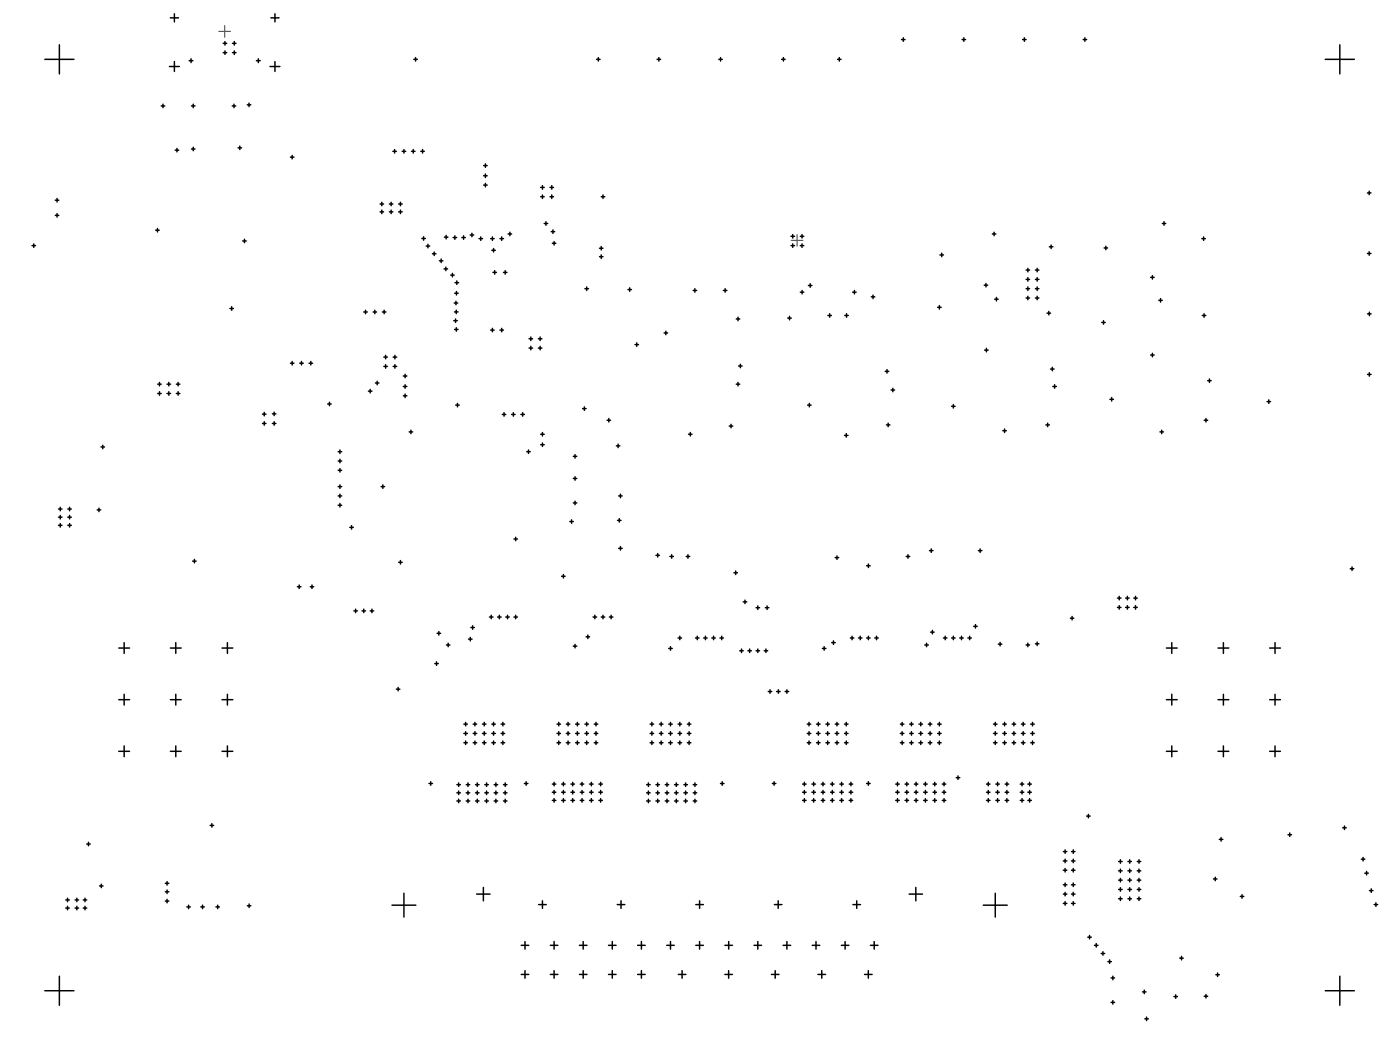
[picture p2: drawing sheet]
<svg xmlns="http://www.w3.org/2000/svg" width="400mm" height="301mm" viewBox="0 0 400 301" stroke-linecap="round" stroke-linejoin="round" font-family="sans-serif">
<path d="M62.6 9h3.3M64.3 7.3v3.3M226.3 68.7h3.3M228 67.1v3.3" fill="none" stroke="#5a5a5a" stroke-width=".33"/>
<g fill="none" stroke="#000" stroke-width=".42">
<path d="M12.8 17h8.3M17 12.8v8.3M48.5 19h2.8M48.7 5.1h2.3M49.9 3.9v2.4M49.9 17.6v2.8M54.1 17.4h1.1M54.6 16.8v1.1M63.8 15.1h1M63.8 12.4h1M64.3 11.9v1M64.3 14.6v1"/>
<path d="M66.5 15.1h1M66.5 12.4h1M67 11.9v1M67 14.6v1M73.3 17.4h1.1M73.9 16.8v1.1M77.2 19h2.9M77.5 5.1h2.3M78.6 3.9v2.4M78.6 17.6v2.8M118.4 17h1M118.9 16.5v1"/>
<path d="M170.6 17h1M171.1 16.5v1M187.9 17h1M188.4 16.5v1M205.6 17h1M206.1 16.5v1M223.6 17h1M224.1 16.5v1M239.5 17h1M240 16.5v1M257.8 11.3h1M258.3 10.8v1"/>
<path d="M275.2 11.3h1M275.7 10.8v1M292.5 11.3h1M293 10.8v1M309.8 11.3h1M310.3 10.8v1M379 17h8.4M383.2 12.8v8.3M46.1 30.3h1M46.6 29.8v1M54.8 30.3h1M55.3 29.8v1"/>
<path d="M66.4 30.3h1M66.9 29.8v1M70.7 30h1M71.2 29.5v1M15.8 57.3h1M16.3 56.8v1M50.1 42.9h1M50.6 42.4v1M54.8 42.6h1M55.3 42.1v1M68.1 42.3h1M68.6 41.8v1"/>
<path d="M83.1 44.9h1M83.6 44.4v1M108.7 58.3h1M109.2 57.8v1M111.4 58.3h1M111.9 57.8v1M112.4 43.3h1M112.9 42.8v1M114 58.3h1M114.5 57.8v1M115 43.3h1M115.5 42.8v1"/>
<path d="M117.7 43.3h1M118.2 42.8v1M120.4 43.3h1M120.9 42.8v1M138.3 50.3h1M138.3 52.9h1M138.3 47.4h1M138.8 46.9v1M138.8 49.8v1M138.8 52.4v1M154.6 56.3h1M154.6 53.6h1"/>
<path d="M155.1 53.1v1M155.1 55.8v1M157.3 56.3h1M157.3 53.6h1M157.8 53.1v1M157.8 55.8v1M172 56.3h1M172.5 55.8v1M391.1 55.2h1M391.6 54.7v1M9.2 70.2h1M9.7 69.7v1"/>
<path d="M15.8 61.6h1M16.3 61.1v1M44.5 65.8h1M45 65.3v1M69.4 68.9h1M69.9 68.4v1M108.7 60.6h1M109.2 60.1v1M111.4 60.6h1M111.9 60.1v1M114 60.6h1M114.5 60.1v1"/>
<path d="M120.7 68.2h1M121.2 67.7v1M121.9 70.4h1M122.4 69.9v1M123.7 72.6h1M124.2 72.1v1M125.7 74.6h1M126.2 74.1v1M127 76.9h1M127.1 67.8h1M127.5 76.4v1M127.6 67.3v1"/>
<path d="M128.9 78.7h1M129.4 78.2v1M129.6 67.9h1M130.1 67.4v1M132.1 67.9h1M132.6 67.4v1M134.5 67.2h1M135 66.7v1M137 68.2h1M137.5 67.7v1M140.3 68.2h1M140.7 71.6h1"/>
<path d="M140.8 67.7v1M141 77.9h1M141.2 71.1v1M141.5 77.4v1M143 68.2h1M143.5 67.7v1M144 77.9h1M144.5 77.4v1M145.3 66.9h1M145.8 66.4v1M155.6 63.9h1M156.1 63.4v1"/>
<path d="M157.6 66.2h1M158 69.6h1M158.1 65.7v1M158.5 69.1v1M171.5 73.4h1M171.5 71h1M172 70.5v1M172 72.9v1M226.2 70.2h1M226.2 67.6h1M226.7 67.1v1M226.7 69.7v1"/>
<path d="M228.9 70.2h1M228.9 67.6h1M229.4 67.1v1M229.4 69.7v1M268.8 72.9h1M269.3 72.4v1M283.8 66.9h1M284.3 66.4v1M293.5 77.2h1M293.5 79.9h1M294 76.7v1M294 79.4v1"/>
<path d="M296.1 77.2h1M296.1 79.9h1M296.6 76.7v1M296.6 79.4v1M300.1 70.6h1M300.6 70.1v1M315.8 70.9h1M316.3 70.4v1M329.1 79.3h1M329.6 78.8v1M332.4 63.9h1M332.9 63.4v1"/>
<path d="M343.7 68.2h1M344.2 67.7v1M391.1 72.5h1M391.6 72v1M65.8 88.2h1M66.3 87.7v1M104 89.2h1M104.5 88.7v1M106.7 89.2h1M107.2 88.7v1M109.4 89.2h1M109.9 88.7v1"/>
<path d="M129.8 91.7h1M129.9 86.7h1M130 89.2h1M130 94.2h1M130 83.9h1M130.1 80.8h1M130.3 91.2v1M130.4 86.2v1M130.5 88.7v1M130.5 93.7v1M130.5 83.4v1M130.6 80.3v1"/>
<path d="M140.3 94.4h1M140.8 93.9v1M143 94.4h1M143.5 93.9v1M151.3 96.9h1M151.3 99.5h1M151.8 96.4v1M151.8 99v1M154 96.9h1M154 99.5h1M154.5 96.4v1M154.5 99v1"/>
<path d="M167.3 82.6h1M167.8 82.1v1M179.6 82.8h1M180.1 82.3v1M181.6 98.5h1M182.1 98v1M189.9 95.2h1M190.4 94.7v1M198.2 83.1h1M198.7 82.6v1M206.9 83.1h1M207.4 82.6v1"/>
<path d="M210.6 91.2h1M211.1 90.7v1M225.3 91h1M225.8 90.5v1M228.9 83.6h1M229.4 83.1v1M231.2 81.6h1M231.7 81.1v1M236.8 90.2h1M237.3 89.7v1M241.6 90.2h1M242.1 89.7v1"/>
<path d="M243.9 83.6h1M244.4 83.1v1M249.2 84.9h1M249.7 84.4v1M268.2 87.9h1M268.7 87.4v1M281.5 81.6h1M282 81.1v1M282.1 99.6v1M284.5 85.6h1M285 85.1v1M293.5 85.2h1"/>
<path d="M293.5 82.6h1M294 82.1v1M294 84.7v1M296.1 85.2h1M296.1 82.6h1M296.6 82.1v1M296.6 84.7v1M299.5 89.6h1M300 89.1v1M315.1 92.2h1M315.6 91.7v1M331.4 85.9h1"/>
<path d="M331.9 85.4v1M343.9 90.2h1M344.4 89.7v1M391.1 89.8h1M391.6 89.3v1M45.1 109.9h1M45.1 112.5h1M45.6 109.4v1M45.6 112v1M47.8 109.9h1M47.8 112.5h1M48.3 109.4v1"/>
<path d="M48.3 112v1M50.4 109.9h1M50.4 112.5h1M50.9 109.4v1M50.9 112v1M75.1 118.4h1M75.6 117.9v1M77.9 118.4h1M78.4 117.9v1M83.1 103.9h1M83.6 103.4v1M85.7 103.9h1"/>
<path d="M86.2 103.4v1M88.4 103.9h1M88.9 103.4v1M93.7 115.5h1M94.2 115v1M105.4 111.9h1M105.9 111.4v1M107.4 109.5h1M107.9 109v1M109.8 104.8h1M109.8 102.1h1M110.3 101.6v1"/>
<path d="M110.3 104.3v1M112.4 104.8h1M112.4 102.1h1M112.9 101.6v1M112.9 104.3v1M115.4 110.5h1M115.4 107.5h1M115.4 113.2h1M115.9 107v1M115.9 110v1M115.9 112.7v1M130.3 115.9h1"/>
<path d="M130.8 115.4v1M143.7 118.5h1M144.2 118v1M146.3 118.5h1M146.8 118v1M149 118.5h1M149.5 118v1M166.6 116.9h1M167.1 116.4v1M174.1 119.7v1M210.6 109.9h1M211.1 109.4v1"/>
<path d="M211.2 104.7h1M211.7 104.2v1M231 115.9h1M231.5 115.4v1M253.2 106.2h1M253.7 105.7v1M254.9 111.5h.9M255.4 111v1M272.2 116.2h1M272.7 115.7v1M281.6 100.1h1M300.5 105.5h1"/>
<path d="M301 105v1M301.1 110.5h1M301.6 110v1M317.4 114.2h1M317.9 113.7v1M329.1 101.5h1M329.6 101v1M344.9 119.7v1M345.4 108.9h1M345.9 108.4v1M362.4 114.9h1M362.9 114.4v1"/>
<path d="M391.1 107.1h1M391.6 106.6v1M28.9 127.8h1M29.4 127.3v1M75.1 121.1h1M75.6 120.6v1M77.9 121.1h1M78.4 120.6v1M96.7 139.2h1M96.7 134.5h1M96.7 131.8h1M96.7 129.2h1"/>
<path d="M97.2 128.7v1M97.2 131.3v1M97.2 134v1M97.2 138.7v1M109 139.2h1M109.5 138.7v1M117 123.5h1M117.5 123v1M150.6 129.2h1M151.1 128.7v1M154.6 124.2h1M154.6 127.2h1"/>
<path d="M155.1 123.7v1M155.1 126.7v1M164 136.8h1M164 130.5h1M164.5 130v1M164.5 136.3v1M173.6 120.2h1M176.3 127.5h1M176.8 127v1M196.9 124.2h1M197.4 123.7v1M208.6 121.9h1"/>
<path d="M209.1 121.4v1M241.5 124.5h1M242 124v1M253.5 121.5h1M254 121v1M286.8 123.2h1M287.3 122.7v1M299.1 121.5h1M299.6 121v1M331.8 123.5h1M332.3 123v1M344.4 120.2h1"/>
<path d="M16.7 150.2h1M16.7 145.6h1M16.7 147.9h1M17.2 145.1v1M17.2 147.4v1M17.2 149.7v1M19.4 150.2h1M19.4 145.6h1M19.4 147.9h1M19.9 145.1v1M19.9 147.4v1M19.9 149.7v1"/>
<path d="M27.8 145.8h1M28.3 145.3v1M55.6 160v1M96.7 141.8h1M96.7 144.5h1M97.2 141.3v1M97.2 144v1M100 150.8h1M100.5 150.3v1M147 154.1h1M147.5 153.6v1M163 149.2h1"/>
<path d="M163.5 148.7v1M164 143.8h1M164.5 143.3v1M176.6 148.8h1M176.9 141.8h1M176.9 156.8h1M177.1 148.3v1M177.4 141.3v1M177.4 156.3v1M187.6 158.8h1M188.1 158.3v1M191.6 159.1h1"/>
<path d="M192.1 158.6v1M196.3 159.1h1M196.8 158.6v1M238.9 159.5h1M239.4 159v1M259.2 159.1h1M259.7 158.6v1M265.8 157.5h1M266.3 157v1M279.8 157.5h1M280.3 157v1M55.1 160.5h1"/>
<path d="M85.1 167.8h1M85.6 167.3v1M88.7 167.8h1M89.2 167.3v1M101.2 174.7h1M101.7 174.2v1M103.5 174.7h1M104 174.2v1M105.9 174.7h1M106.4 174.2v1M114 160.8h1M114.5 160.3v1"/>
<path d="M134.7 179.5h1M135.2 179v1M140 176.5h1M140.5 176v1M142.3 176.5h1M142.8 176v1M144.7 176.5h1M145.2 176v1M147 176.5h1M147.5 176v1M160.6 164.8h1M161.1 164.3v1"/>
<path d="M169.6 176.5h1M170.1 176v1M172 176.5h1M172.5 176v1M174.3 176.5h1M174.8 176v1M209.9 163.8h1M210.4 163.3v1M212.6 172.1h1M213.1 171.6v1M216.2 173.8h1M216.7 173.3v1"/>
<path d="M218.9 173.8h1M219.4 173.3v1M247.9 161.8h1M248.4 161.3v1M278.5 179.1h1M279 178.6v1M306.1 176.8h1M306.6 176.3v1M319.6 171h1M319.6 173.7h1M320.1 170.5v1M320.1 173.2v1"/>
<path d="M321.9 171h1M321.9 173.7h1M322.4 170.5v1M322.4 173.2v1M324.3 171h1M324.3 173.7h1M324.8 170.5v1M324.8 173.2v1M386.2 162.6h1M386.7 162.1v1M34 185.3h3M35.5 183.8v3.1"/>
<path d="M35.5 198.6v3M48.7 185.3h3.1M50.3 183.8v3.1M50.3 198.6v3M63.5 185.3h3.1M65 183.8v3.1M65 198.6v3M113.4 197.1h1M113.9 196.6v1M124.3 189.8h1M124.8 189.3v1M125 181.1h1"/>
<path d="M125.5 180.6v1M127.7 184.4h1M128.2 183.9v1M134 182.8h1M134.5 182.3v1M164 184.8h1M164.5 184.3v1M167.6 182.1h1M168.1 181.6v1M191.3 185.4h1M191.8 184.9v1M193.9 182.4h1"/>
<path d="M194.4 181.9v1M198.9 182.4h1M199.4 181.9v1M201.3 182.4h1M201.8 181.9v1M203.6 182.4h1M204.1 181.9v1M205.9 182.4h1M206.4 181.9v1M211.6 186.1h1M212.1 185.6v1M213.9 186.1h1"/>
<path d="M214.4 185.6v1M216.2 186.1h1M216.7 185.6v1M218.6 186.1h1M219.1 185.6v1M219.7 197.8h1M220.2 197.3v1M222.1 197.8h1M222.6 197.3v1M224.6 197.8h1M225.1 197.3v1M235.2 185.4h1"/>
<path d="M235.7 184.9v1M237.9 183.8h1M238.4 183.3v1M243.2 182.4h1M243.7 181.9v1M245.5 182.4h1M246 181.9v1M247.9 182.4h1M248.4 181.9v1M250.2 182.4h1M250.7 181.9v1M264.5 184.4h1"/>
<path d="M265 183.9v1M266.2 180.8h1M266.7 180.3v1M269.8 182.4h1M270.3 181.9v1M272.2 182.4h1M272.7 181.9v1M274.5 182.4h1M275 181.9v1M276.8 182.4h1M277.3 181.9v1M285.5 184.2h1"/>
<path d="M286 183.7v1M293.5 184.4h1M294 183.9v1M296.1 184.1h1M296.6 183.6v1M333.6 185.3h3.1M335.1 183.8v3.1M335.1 198.6v3M348.4 185.3h3M349.9 183.8v3.1M349.9 198.6v3M363.1 185.3h3.1"/>
<path d="M364.7 183.8v3.1M364.7 198.6v3M34 200.1h3M34 214.9h3M35.5 213.3v3.1M48.7 200.1h3.1M48.7 214.9h3.1M50.3 213.3v3.1M63.5 200.1h3.1M63.5 214.9h3.1M65 213.3v3.1M132.7 209.8h1"/>
<path d="M132.7 207.1h1M132.7 212.4h1M133.2 206.6v1M133.2 209.3v1M133.2 211.9v1M135.3 209.8h1M135.3 207.1h1M135.3 212.4h1M135.8 206.6v1M135.8 209.3v1M135.8 211.9v1M138 209.8h1"/>
<path d="M138 207.1h1M138 212.4h1M138.5 206.6v1M138.5 209.3v1M138.5 211.9v1M140.7 209.8h1M140.7 207.1h1M140.7 212.4h1M141.2 206.6v1M141.2 209.3v1M141.2 211.9v1M143.3 209.8h1"/>
<path d="M143.3 207.1h1M143.3 212.4h1M143.8 206.6v1M143.8 209.3v1M143.8 211.9v1M159.3 209.8h1M159.3 207.1h1M159.3 212.4h1M159.8 206.6v1M159.8 209.3v1M159.8 211.9v1M162 209.8h1"/>
<path d="M162 207.1h1M162 212.4h1M162.5 206.6v1M162.5 209.3v1M162.5 211.9v1M164.6 209.8h1M164.6 207.1h1M164.6 212.4h1M165.1 206.6v1M165.1 209.3v1M165.1 211.9v1M167.3 209.8h1"/>
<path d="M167.3 207.1h1M167.3 212.4h1M167.8 206.6v1M167.8 209.3v1M167.8 211.9v1M170 209.8h1M170 207.1h1M170 212.4h1M170.5 206.6v1M170.5 209.3v1M170.5 211.9v1M185.9 209.8h1"/>
<path d="M185.9 207.1h1M185.9 212.4h1M186.4 206.6v1M186.4 209.3v1M186.4 211.9v1M188.6 209.8h1M188.6 207.1h1M188.6 212.4h1M189.1 206.6v1M189.1 209.3v1M189.1 211.9v1M191.3 209.8h1"/>
<path d="M191.3 207.1h1M191.3 212.4h1M191.8 206.6v1M191.8 209.3v1M191.8 211.9v1M193.9 209.8h1M193.9 207.1h1M193.9 212.4h1M194.4 206.6v1M194.4 209.3v1M194.4 211.9v1M196.6 209.8h1"/>
<path d="M196.6 207.1h1M196.6 212.4h1M197.1 206.6v1M197.1 209.3v1M197.1 211.9v1M230.9 209.8h1M230.9 207.1h1M230.9 212.4h1M231.4 206.6v1M231.4 209.3v1M231.4 211.9v1M233.5 209.8h1"/>
<path d="M233.5 207.1h1M233.5 212.4h1M234 206.6v1M234 209.3v1M234 211.9v1M236.2 209.8h1M236.2 207.1h1M236.2 212.4h1M236.7 206.6v1M236.7 209.3v1M236.7 211.9v1M238.9 209.8h1"/>
<path d="M238.9 207.1h1M238.9 212.4h1M239.4 206.6v1M239.4 209.3v1M239.4 211.9v1M241.5 209.8h1M241.5 207.1h1M241.5 212.4h1M242 206.6v1M242 209.3v1M242 211.9v1M257.5 209.8h1"/>
<path d="M257.5 207.1h1M257.5 212.4h1M258 206.6v1M258 209.3v1M258 211.9v1M260.2 209.8h1M260.2 207.1h1M260.2 212.4h1M260.7 206.6v1M260.7 209.3v1M260.7 211.9v1M262.8 209.8h1"/>
<path d="M262.8 207.1h1M262.8 212.4h1M263.3 206.6v1M263.3 209.3v1M263.3 211.9v1M265.5 209.8h1M265.5 207.1h1M265.5 212.4h1M266 206.6v1M266 209.3v1M266 211.9v1M268.2 209.8h1"/>
<path d="M268.2 207.1h1M268.2 212.4h1M268.7 206.6v1M268.7 209.3v1M268.7 211.9v1M284.1 209.8h1M284.1 207.1h1M284.1 212.4h1M284.6 206.6v1M284.6 209.3v1M284.6 211.9v1M286.8 209.8h1"/>
<path d="M286.8 207.1h1M286.8 212.4h1M287.3 206.6v1M287.3 209.3v1M287.3 211.9v1M289.5 209.8h1M289.5 207.1h1M289.5 212.4h1M290 206.6v1M290 209.3v1M290 211.9v1M292.1 209.8h1"/>
<path d="M292.1 207.1h1M292.1 212.4h1M292.6 206.6v1M292.6 209.3v1M292.6 211.9v1M294.8 209.8h1M294.8 207.1h1M294.8 212.4h1M295.3 206.6v1M295.3 209.3v1M295.3 211.9v1M333.6 200.1h3.1"/>
<path d="M333.6 214.9h3.1M335.1 213.3v3.1M348.4 200.1h3M348.4 214.9h3M349.9 213.3v3.1M363.1 200.1h3.1M363.1 214.9h3.1M364.7 213.3v3.1M60.1 236.1h1M60.6 235.6v1M122.7 224.1h1M123.2 223.6v1"/>
<path d="M130.7 224.4h1M130.7 226.7h1M130.7 229.1h1M131.2 223.9v1M131.2 226.2v1M131.2 228.6v1M133.3 226.7h1M133.3 229.1h1M133.3 224.4h1M133.8 223.9v1M133.8 226.2v1M133.8 228.6v1"/>
<path d="M136 224.4h1M136 226.7h1M136 229.1h1M136.5 223.9v1M136.5 226.2v1M136.5 228.6v1M138.7 224.4h1M138.7 226.7h1M138.7 229.1h1M139.2 223.9v1M139.2 226.2v1M139.2 228.6v1"/>
<path d="M141.3 224.4h1M141.3 226.7h1M141.3 229.1h1M141.8 223.9v1M141.8 226.2v1M141.8 228.6v1M144 224.4h1M144 226.7h1M144 229.1h1M144.5 223.9v1M144.5 226.2v1M144.5 228.6v1"/>
<path d="M150 224.1h1M150.5 223.6v1M158 224.2h1M158 226.6h1M158 228.9h1M158.5 223.7v1M158.5 226.1v1M158.5 228.4v1M160.6 224.2h1M160.6 226.6h1M160.6 228.9h1M161.1 226.1v1"/>
<path d="M161.1 228.4v1M161.1 223.7v1M163.3 224.2h1M163.3 226.6h1M163.3 228.9h1M163.8 223.7v1M163.8 226.1v1M163.8 228.4v1M166 224.2h1M166 226.6h1M166 228.9h1M166.5 223.7v1"/>
<path d="M166.5 226.1v1M166.5 228.4v1M168.6 224.2h1M168.6 226.6h1M168.6 228.9h1M169.1 223.7v1M169.1 226.1v1M169.1 228.4v1M171.3 224.2h1M171.3 226.6h1M171.3 228.9h1M171.8 223.7v1"/>
<path d="M171.8 226.1v1M171.8 228.4v1M184.9 224.4h1M184.9 226.7h1M184.9 229.1h1M185.4 223.9v1M185.4 226.2v1M185.4 228.6v1M187.6 224.4h1M187.6 226.7h1M187.6 229.1h1M188.1 223.9v1"/>
<path d="M188.1 226.2v1M188.1 228.6v1M190.3 224.4h1M190.3 226.7h1M190.3 229.1h1M190.8 223.9v1M190.8 226.2v1M190.8 228.6v1M192.9 224.4h1M192.9 226.7h1M192.9 229.1h1M193.4 223.9v1"/>
<path d="M193.4 226.2v1M193.4 228.6v1M195.6 224.4h1M195.6 226.7h1M195.6 229.1h1M196.1 223.9v1M196.1 226.2v1M196.1 228.6v1M198.3 224.4h1M198.3 226.7h1M198.3 229.1h1M198.8 223.9v1"/>
<path d="M198.8 226.2v1M198.8 228.6v1M206.1 224.1h1M206.6 223.6v1M220.9 224.1h1M221.4 223.6v1M229.5 224.2h1M229.5 226.6h1M229.5 228.9h1M230 223.7v1M230 226.1v1M230 228.4v1"/>
<path d="M232.2 224.2h1M232.2 226.6h1M232.2 228.9h1M232.7 223.7v1M232.7 226.1v1M232.7 228.4v1M234.9 224.2h1M234.9 226.6h1M234.9 228.9h1M235.4 223.7v1M235.4 226.1v1M235.4 228.4v1"/>
<path d="M237.5 224.2h1M237.5 226.6h1M237.5 228.9h1M238 223.7v1M238 226.1v1M238 228.4v1M240.2 224.2h1M240.2 226.6h1M240.2 228.9h1M240.7 223.7v1M240.7 226.1v1M240.7 228.4v1"/>
<path d="M242.9 224.2h1M242.9 226.6h1M242.9 228.9h1M243.4 223.7v1M243.4 226.1v1M243.4 228.4v1M247.9 224.1h1M248.4 223.6v1M256.2 224.2h1M256.2 226.6h1M256.2 228.9h1M256.7 223.7v1"/>
<path d="M256.7 226.1v1M256.7 228.4v1M258.8 224.2h1M258.8 226.6h1M258.8 228.9h1M259.3 223.7v1M259.3 226.1v1M259.3 228.4v1M261.5 224.2h1M261.5 226.6h1M261.5 228.9h1M262 223.7v1"/>
<path d="M262 226.1v1M262 228.4v1M264.2 224.2h1M264.2 226.6h1M264.2 228.9h1M264.7 223.7v1M264.7 226.1v1M264.7 228.4v1M266.8 228.9h1M266.8 224.2h1M266.8 226.6h1M267.3 223.7v1"/>
<path d="M267.3 226.1v1M267.3 228.4v1M269.5 224.2h1M269.5 226.6h1M269.5 228.9h1M270 223.7v1M270 226.1v1M270 228.4v1M273.5 222.4h1M274 221.9v1M282.1 224.2h1M282.1 226.6h1"/>
<path d="M282.1 228.9h1M282.6 223.7v1M282.6 226.1v1M282.6 228.4v1M284.8 224.2h1M284.8 226.6h1M284.8 228.9h1M285.3 223.7v1M285.3 226.1v1M285.3 228.4v1M287.5 224.2h1M287.5 226.6h1"/>
<path d="M287.5 228.9h1M288 228.4v1M288 223.7v1M288 226.1v1M291.8 224.2h1M291.8 226.6h1M291.8 228.9h1M292.3 223.7v1M292.3 226.1v1M292.3 228.4v1M294 224.2h1M294 226.6h1"/>
<path d="M294 228.9h1M294.5 223.7v1M294.5 226.1v1M294.5 228.4v1M310.8 233.4h1M311.3 232.9v1M349.2 239.5v1M368.4 238.7h1M368.9 238.2v1M384 236.7h1M384.5 236.2v1M18.8 259.7h1"/>
<path d="M18.8 257.4h1M19.3 256.9v1M19.3 259.2v1M21.5 259.7h1M21.5 257.4h1M22 256.9v1M22 259.2v1M23.8 259.7h1M23.8 257.4h1M24.3 256.9v1M24.3 259.2v1M24.8 241.4h1"/>
<path d="M25.3 240.9v1M28.5 253.4h1M29 252.9v1M47.3 257.7h1M47.3 252.6h1M47.3 255h1M47.8 252.1v1M47.8 254.5v1M47.8 257.2v1M53.4 259.4h1M53.9 258.9v1M57.4 259.4h1"/>
<path d="M57.9 258.9v1M61.8 259.4h1M62.3 258.9v1M70.7 259h1M71.2 258.5v1M112.1 258.9h6.8M115.5 255.4v6.9M136.3 255.7h3.9M138.2 253.8v3.8M154.1 258.7h2.1M155.1 257.6v2.2M176.5 258.7h2.2"/>
<path d="M177.6 257.6v2.2M199 258.7h2.2M200.1 257.6v2.2M221.5 258.7h2.1M222.6 257.6v2.2M243.9 258.7h2.2M245 257.6v2.2M260 255.7h3.8M261.9 253.8v3.8M281.2 258.9h6.9M284.6 255.4v6.9M304.1 255.7h1"/>
<path d="M304.1 258.4h1M304.1 253h1M304.1 248.9h1M304.1 243.5h1M304.1 246.2h1M304.6 243v1M304.6 245.7v1M304.6 248.4v1M304.6 252.5v1M304.6 255.2v1M304.6 257.9v1M306.5 255.7h1"/>
<path d="M306.5 258.4h1M306.5 253h1M306.5 248.9h1M306.5 243.5h1M306.5 246.2h1M307 243v1M307 245.7v1M307 248.4v1M307 252.5v1M307 255.2v1M307 257.9v1M319.9 257h1"/>
<path d="M319.9 254.4h1M319.9 251.7h1M319.9 249h1M319.9 246.4h1M320.4 245.9v1M320.4 248.5v1M320.4 251.2v1M320.4 253.9v1M320.4 256.5v1M322.6 257h1M322.6 254.4h1M322.6 251.7h1"/>
<path d="M322.6 249h1M322.6 246.4h1M323.1 245.9v1M323.1 248.5v1M323.1 251.2v1M323.1 253.9v1M323.1 256.5v1M325.3 257h1M325.3 254.4h1M325.3 251.7h1M325.3 249h1M325.3 246.4h1"/>
<path d="M325.8 245.9v1M325.8 248.5v1M325.8 251.2v1M325.8 253.9v1M325.8 256.5v1M347.1 251.4h1M347.6 250.9v1M348.7 240h1M354.7 256.4h1M355.2 255.9v1M389.3 245.7h1M389.8 245.2v1"/>
<path d="M390.3 249.7h1M390.8 249.2v1M391.7 254.7h1M392.2 254.2v1M393 258.7h1M393.5 258.2v1M17 279.2v8.3M149.1 270.3h2.1M149.1 278.7h2.1M150.1 269.3v2.1M150.1 277.6v2.2M157.4 270.3h2.2"/>
<path d="M157.4 278.7h2.2M158.5 269.3v2.1M158.5 277.6v2.2M165.7 270.3h2.2M165.7 278.7h2.2M166.8 269.3v2.1M166.8 277.6v2.2M174 270.3h2.2M174 278.7h2.2M175.1 269.3v2.1M175.1 277.6v2.2M182.4 270.3h2.1"/>
<path d="M182.4 278.7h2.1M183.4 269.3v2.1M183.4 277.6v2.2M190.7 270.3h2.1M191.8 269.3v2.1M194 278.7h2.2M195.1 277.6v2.2M199 270.3h2.2M200.1 269.3v2.1M207.3 278.7h2.2M207.3 270.3h2.2M208.4 277.6v2.2"/>
<path d="M208.4 269.3v2.1M215.7 270.3h2.1M216.7 269.3v2.1M220.6 278.7h2.2M221.7 277.6v2.2M224 270.3h2.1M225.1 269.3v2.1M232.3 270.3h2.2M233.4 269.3v2.1M233.9 278.7h2.2M235 277.6v2.2M240.6 270.3h2.2"/>
<path d="M241.7 269.3v2.1M247.3 278.7h2.1M248.3 277.6v2.2M248.9 270.3h2.2M250 269.3v2.1M311.1 268h1M311.6 267.5v1M313 270.3h1M313.5 269.8v1M314.9 272.7h1M315.4 272.2v1M316.9 275h1"/>
<path d="M317.4 274.5v1M317.8 279.7h1M318.3 279.2v1M337.4 274h1M337.9 273.5v1M347.7 278.8h1M348.2 278.3v1M383.2 279.2v8.3M12.8 283.3h8.3M317.8 286.7h1M318.3 286.2v1M326.8 283.7h1"/>
<path d="M327.3 283.2v1M327.4 291.4h1M327.9 290.9v1M335.7 285h1M336.2 284.5v1M344.4 284.9h1M344.9 284.4v1M379 283.3h8.4"/>
</g>
</svg>
